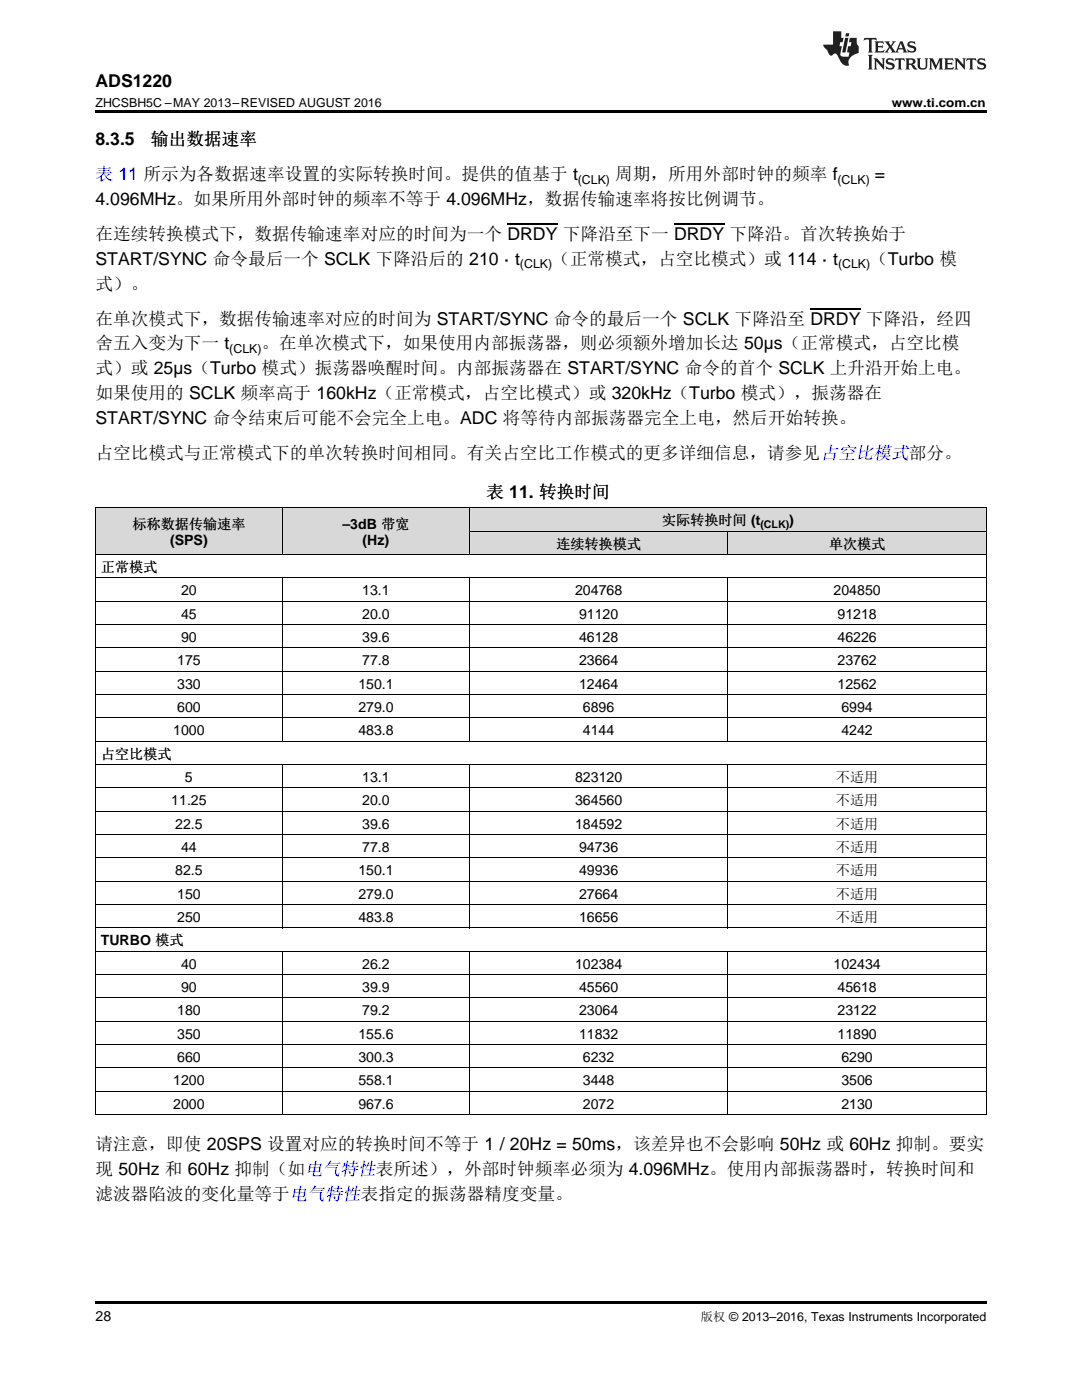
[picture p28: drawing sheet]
<svg xmlns="http://www.w3.org/2000/svg" width="216mm" height="279mm" viewBox="0 0 216 279" stroke-linecap="round" stroke-linejoin="round" font-family="sans-serif">
<defs><g id="words">
<g font-size="3.5">
<text x="19" y="17.3">ADS1220</text>
<text x="19" y="28.9">8.3.5</text>
<text x="30.1" y="28.9">输出数据速率</text>
<text x="122.8" y="35.9">周期，所用外部时钟的频率 f</text>
<text x="174.6" y="35.9">=</text>
<text x="19" y="40.9">4.096MHz。如果所用外部时钟的频率不等于 4.096MHz，数据传输速率将按比例调节。</text>
<text x="19" y="47.9">在连续转换模式下，数据传输速率对应的时间为一个 DRDY 下降沿至下一 DRDY 下降沿。首次转换始于</text>
<text x="19" y="52.8">START/SYNC 命令最后一个 SCLK 下降沿后的 210 · t</text>
<text x="110.2" y="52.8">（正常模式，占空比模式）或 114 · t</text>
<text x="173.7" y="52.8">（Turbo 模</text>
<text x="19" y="57.8">式）。</text>
<text x="19" y="64.8">在单次模式下，数据传输速率对应的时间为 START/SYNC 命令的最后一个 SCLK 下降沿至 DRDY 下降沿，经四</text>
<text x="19" y="69.7">舍五入变为下一 t</text>
<text x="52.2" y="69.7">。在单次模式下，如果使用内部振荡器，则必须额外增加长达 50µs（正常模式，占空比模</text>
<text x="19" y="74.7">式）或 25µs（Turbo 模式）振荡器唤醒时间。内部振荡器在 START/SYNC 命令的首个 SCLK 上升沿开始上电。</text>
<text x="19" y="79.6">如果使用的 SCLK 频率高于 160kHz（正常模式，占空比模式）或 320kHz（Turbo 模式），振荡器在</text>
<text x="19" y="84.6">START/SYNC 命令结束后可能不会完全上电。ADC 将等待内部振荡器完全上电，然后开始转换。</text>
<text x="19" y="91.6">占空比模式与正常模式下的单次转换时间相同。有关占空比工作模式的更多详细信息，请参见占空比模式部分。</text>
<text x="97" y="99.3">表 11. 转换时间</text>
<text x="19" y="229.5">请注意，即使 20SPS 设置对应的转换时间不等于 1 / 20Hz = 50ms，该差异也不会影响 50Hz 或 60Hz 抑制。要实</text>
<text x="19" y="234.5">现 50Hz 和 60Hz 抑制（如电气特性表所述），外部时钟频率必须为 4.096MHz。使用内部振荡器时，转换时间和</text>
<text x="19" y="239.4">滤波器陷波的变化量等于电气特性表指定的振荡器精度变量。</text>
</g>
<text font-size="3.5" fill="#00f" x="19" y="35.9">表 11 所示为各数据速率设置的实际转换时间。提供的值基于 t</text>
<g font-size="2.8">
<text x="26.4" y="105.6">标称数据传输速率</text>
<text x="68.3" y="105.6">–3dB 带宽</text>
<text x="132.1" y="104.8">实际转换时间 (t</text>
<text x="157.5" y="104.8">)</text>
<text x="33.9" y="108.7">(SPS)</text>
<text x="72.4" y="108.7">(Hz)</text>
<text x="111" y="109.5">连续转换模式</text>
<text x="165.4" y="109.5">单次模式</text>
<text x="20.1" y="114.1">正常模式</text>
<text x="36.1" y="118.8">20</text>
<text x="72.3" y="118.8">13.1</text>
<text x="114.8" y="118.8">204768</text>
<text x="166.3" y="118.8">204850</text>
<text x="36.1" y="123.4">45</text>
<text x="72.3" y="123.4">20.0</text>
<text x="115.5" y="123.4">91120</text>
<text x="167.1" y="123.4">91218</text>
<text x="36.1" y="128.1">90</text>
<text x="72.3" y="128.1">39.6</text>
<text x="115.5" y="128.1">46128</text>
<text x="167.1" y="128.1">46226</text>
<text x="35.3" y="132.8">175</text>
<text x="35.3" y="137.4">330</text>
<text x="71.5" y="137.4">150.1</text>
<text x="72.3" y="132.8">77.8</text>
<text x="115.5" y="132.8">23664</text>
<text x="115.5" y="137.4">12464</text>
<text x="167.1" y="132.8">23762</text>
<text x="167.1" y="137.4">12562</text>
<text x="35.3" y="142.1">600</text>
<text x="71.5" y="142.1">279.0</text>
<text x="116.3" y="142.1">6896</text>
<text x="167.9" y="142.1">6994</text>
<text x="34.6" y="146.7">1000</text>
<text x="71.5" y="146.7">483.8</text>
<text x="116.3" y="146.7">4144</text>
<text x="167.9" y="146.7">4242</text>
<text x="20.1" y="151.4">占空比模式</text>
<text x="34.2" y="160.7">11.25</text>
<text x="36.9" y="156">5</text>
<text x="72.3" y="156">13.1</text>
<text x="72.3" y="160.7">20.0</text>
<text x="114.8" y="156">823120</text>
<text x="114.8" y="160.7">364560</text>
<text x="166.8" y="156">不适用</text>
<text x="166.8" y="160.7">不适用</text>
<text x="35" y="165.3">22.5</text>
<text x="72.3" y="165.3">39.6</text>
<text x="114.8" y="165.3">184592</text>
<text x="166.8" y="165.3">不适用</text>
<text x="36.1" y="170">44</text>
<text x="72.3" y="170">77.8</text>
<text x="115.5" y="170">94736</text>
<text x="166.8" y="170">不适用</text>
<text x="35" y="174.7">82.5</text>
<text x="35.3" y="179.3">150</text>
<text x="71.5" y="174.7">150.1</text>
<text x="71.5" y="179.3">279.0</text>
<text x="115.5" y="174.7">49936</text>
<text x="115.5" y="179.3">27664</text>
<text x="166.8" y="174.7">不适用</text>
<text x="166.8" y="179.3">不适用</text>
<text x="35.3" y="184">250</text>
<text x="71.5" y="184">483.8</text>
<text x="115.5" y="184">16656</text>
<text x="166.8" y="184">不适用</text>
<text x="20.1" y="188.6">TURBO 模式</text>
<text x="36.1" y="193.3">40</text>
<text x="36.1" y="197.9">90</text>
<text x="72.3" y="193.3">26.2</text>
<text x="72.3" y="197.9">39.9</text>
<text x="114.8" y="193.3">102384</text>
<text x="115.5" y="197.9">45560</text>
<text x="166.3" y="193.3">102434</text>
<text x="167.1" y="197.9">45618</text>
<text x="35.3" y="202.6">180</text>
<text x="72.3" y="202.6">79.2</text>
<text x="115.5" y="202.6">23064</text>
<text x="167.1" y="202.6">23122</text>
<text x="35.3" y="207.3">350</text>
<text x="71.5" y="207.3">155.6</text>
<text x="115.5" y="207.3">11832</text>
<text x="167.1" y="207.3">11890</text>
<text x="35.3" y="211.9">660</text>
<text x="71.5" y="211.9">300.3</text>
<text x="116.3" y="211.9">6232</text>
<text x="167.9" y="211.9">6290</text>
<text x="34.6" y="216.6">1200</text>
<text x="34.6" y="221.2">2000</text>
<text x="71.5" y="216.6">558.1</text>
<text x="71.5" y="221.2">967.6</text>
<text x="116.3" y="216.6">3448</text>
<text x="116.3" y="221.2">2072</text>
<text x="167.9" y="216.6">3506</text>
<text x="167.9" y="221.2">2130</text>
<text x="19" y="263.6">28</text>
</g>
<g font-size="2.5">
<text x="19" y="21.4">ZHCSBH5C –MAY 2013–REVISED AUGUST 2016</text>
<text x="177.9" y="21.4">www.ti.com.cn</text>
<text x="115.3" y="36.7">(CLK)</text>
<text x="167.1" y="36.7">(CLK)</text>
<text x="103.8" y="53.6">(CLK)</text>
<text x="167.2" y="53.6">(CLK)</text>
<text x="45.8" y="70.4">(CLK)</text>
<text x="139.8" y="263.6">版权 © 2013–2016, Texas Instruments Incorporated</text>
</g>
<text font-size="2.1" x="151.7" y="105.4">(CLK)</text>
</g></defs>
<g fill="#d8d8d8">
<path d="M19 101.4h37.4v9.3h-37.4z"/>
<path d="M56.4 101.4h37.3v9.3h-37.3z"/>
<path d="M93.7 106.1h51.6v4.6h-51.6z"/>
<path d="M145.3 106.1h51.5v4.6h-51.5z"/>
<path d="M93.7 101.4h51.6v4.7h-51.6z"/>
<path d="M145.3 101.4h51.5v4.7h-51.5z"/>
</g>
<path d="M19 22h177.8v.5h-177.8zM19 259.7h177.8v.5h-177.8z" fill="#000"/>
<g fill="none" stroke="#000" stroke-width=".2">
<path d="M19 120h177.8M19 115.3h177.8M19 110.7h177.8M19 101.4h177.8M19.1 101.4v121.1M56.3 101.4v9.3M56.3 115.4v32.6M93.6 101.4v9.3M93.6 115.4v32.6M93.7 106h103.1M145.2 106.1v4.6M145.2 115.4v32.6"/>
<path d="M196.8 101.4v121.1M19 138.6h177.8M19 134h177.8M19 129.3h177.8M19 124.7h177.8M19 157.3h177.8M19 152.6h177.8M19 147.9h177.8M19 143.3h177.8M56.3 152.6v32.6M93.6 152.6v32.6M145.2 152.6v32.6"/>
<path d="M19 175.9h177.8M19 171.2h177.8M19 166.6h177.8M19 161.9h177.8M19 199.2h177.8M19 194.5h177.8M19 189.8h177.8M19 185.2h177.8M19 180.5h177.8M56.3 189.9v32.6M93.6 189.9v32.6M145.2 189.9v32.6"/>
<path d="M19 217.8h177.8M19 213.1h177.8M19 208.5h177.8M19 203.8h177.8M19 222.4h177.8"/>
</g>
<g fill="#231f20">
<path d="M172.5 7.6l-.1 .5 .4-.2h.6v.1v2.1l-.2 .4h.9l-.2-.4v-2.1l.1-.1h.5l.5 .2-.2-.5zM174.5 8.3l.2 .3v1.5l-.2 .4h1.8l.2-.6a1.04 1.04 0 0 1-1.3 .2v-.7h.6l.3 .2v-.6l-.3 .2h-.6v-.6l.8-.1 .4 .3-.2-.5zM176.5 8.3l.9 1.1-.9 1.1h.8l-.2-.2 .4-.7 .5 .7-.2 .2h1.5l-.2-.2 .2-.4h.9l.1 .4-.2 .2h1l-.3-.3-.7-1.9h-.5l-.9 2-.8-1 .9-1h-.8l.1 .3-.4 .5-.3-.6 .1-.2zM179.7 8.6l.4 1h-.7zM181.3 8.4a.63 .63 0 0 0-.2 .7 .63 .63 0 0 0 .6 .4l.6 .2 .1 .2a.75 .75 0 0 1-.7 .4 .75 .75 0 0 1-.6-.5l.1 .7 .1-.1a1.11 1.11 0 0 0 1.5-.6 1.13 1.13 0 0 0-1.2-.8l-.1-.4a1.04 1.04 0 0 1 1.2 .2l-.2-.5-.2 .1-.4-.2zM173.2 10.9l.2 .4v2.2l-.2 .4h1l-.3-.4v-2.2l.3-.4zM174.3 11.6l.3 .4v1.5l-.3 .4h.8l-.2-.4v-1.3l1.5 1.7v-1.9l.2-.4h-.7l.2 .4v.9l-1.1-1.3zM177 11.8a.62 .62 0 0 0-.2 .7 .62 .62 0 0 0 .6 .4l.6 .1 .1 .3a.76 .76 0 0 1-.7 .3 .76 .76 0 0 1-.7-.4l.2 .7 .1-.1a1.11 1.11 0 0 0 1.5-.6 1.13 1.13 0 0 0-1.2-.8l-.1-.4a1.04 1.04 0 0 1 1.2 .2l-.2-.6-.2 .1-.5-.1zM178.7 11.6l-.2 .6a.61 .61 0 0 1 .8-.3v1.6l-.2 .4h.9l-.2-.4v-1.6a.63 .63 0 0 1 .7 .3l-.1-.6zM180.6 11.6l.3 .4v1.5l-.3 .4h1l-.2-.2-.1-.8 .6 .2a.76 .76 0 0 0 1.2 .7l-1-1a.58 .58 0 0 0 .6-.5 .58 .58 0 0 0-.5-.6zM181.4 11.9h.1a.45 .45 0 0 1 .5 .1 .45 .45 0 0 1 .1 .5l-.8 .2zM182.9 11.6l.2 .2a2.17 2.17 0 0 0 .3 1.9 .99 .99 0 0 0 1.6-.6v-1.1l.2-.4h-.7l.2 .2a1.92 1.92 0 0 1-.2 1.8 .6 .6 0 0 1-.9-.5v-1.1l.2-.4zM185.4 11.6l.2 .4v1.5l-.2 .4h.7l-.2-.4v-1.4l.8 1.8 .8-1.8v1.4l-.2 .4h.9l-.2-.4v-1.5l.2-.4h-.8l-.6 1.5-.6-1.5zM188.4 11.6l.2 .4v1.5l-.2 .4h1.8l.1-.6a1.04 1.04 0 0 1-1.2 .1v-.6h.5l.4 .2v-.6l-.4 .2h-.5v-.7h.8l.3 .3-.1-.6zM190.5 11.6l.2 .4v1.5l-.2 .4h.7l-.2-.4v-1.3l1.5 1.7v-1.9l.2-.4h-.7l.2 .4v.9l-1.1-1.3zM192.9 11.6l-.1 .6a.61 .61 0 0 1 .7-.3l.1 1.6-.3 .4h1l-.3-.4 .1-1.6a.63 .63 0 0 1 .7 .3l-.1-.6zM195.2 11.8a.62 .62 0 0 0-.2 .7 .62 .62 0 0 0 .6 .4l.6 .1 .1 .3a.76 .76 0 0 1-.7 .3 .76 .76 0 0 1-.6-.4l.1 .7 .1-.1a1.11 1.11 0 0 0 1.6-.6 1.13 1.13 0 0 0-1.3-.8l-.1-.4a1.04 1.04 0 0 1 1.2 .2l-.1-.6-.2 .1-.5-.1z"/>
<path d="M166.2 6.3v2.6h-1.9v.4l.8 .9a.91 .91 0 0 0 1 .8 .56 .56 0 0 1 .5-.3 .56 .56 0 0 1 .5 .3l.4 .8a1.53 1.53 0 0 0 1.9 1.2 1.54 1.54 0 0 1 1-2.1l.9-.3v-1.4a1.52 1.52 0 0 1-.4-1.6h-1.3l-.2 .8h.5l-.2 .8h-.5l-.1 1v.2l.4 .1-.2 .8a1.93 1.93 0 0 1-1.6-.3l.3-1.8h-.5l.2-.8h.4l.2-.8h-.4v-1.3zM168.6 7.6l-.6 2.9h.7l.6-2.9zM168.8 6.6l-.1 .7h.6l.2-.7z"/>
</g>
<path d="M101.2 44.8h10M134.5 44.8h10M161.7 61.7h10" fill="none" stroke="#000" stroke-width=".25"/>
<use href="#words"/>
</svg>
